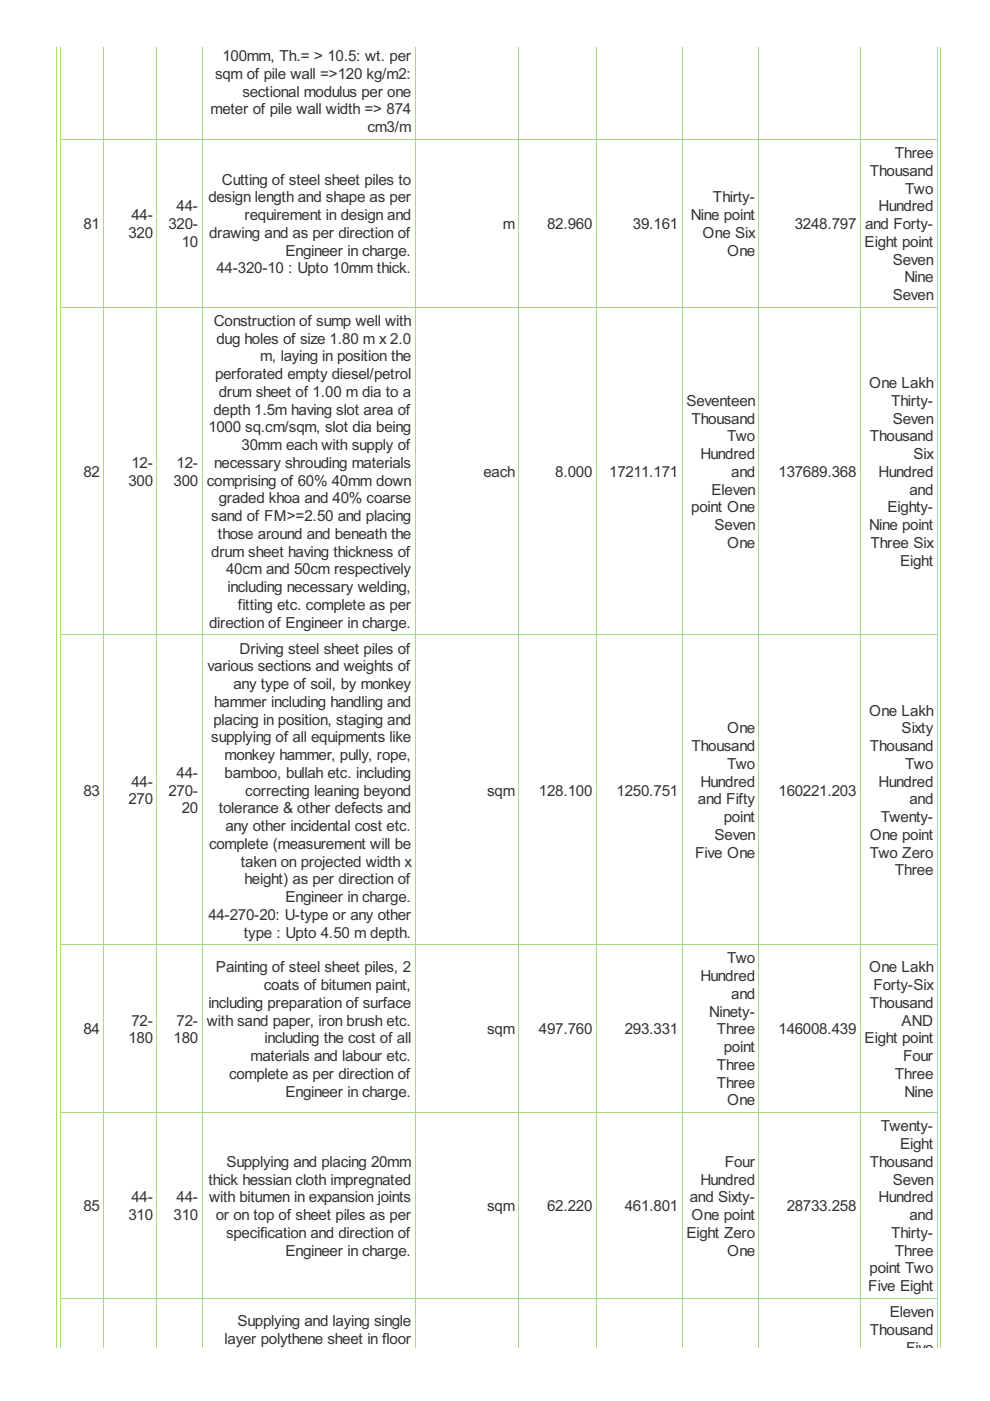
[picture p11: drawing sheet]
<svg xmlns="http://www.w3.org/2000/svg" width="210mm" height="297mm" viewBox="0 0 210 297" stroke-linecap="round" stroke-linejoin="round" font-family="sans-serif">
<defs><g id="words">
<g font-size="3.6" fill="#333">
<text x="45.6" y="16.7">sqm of pile wall =&gt;120 kg/m2:</text>
<text x="47.2" y="13">100mm, Th.= &gt; 10.5: wt. per</text>
<text x="51.4" y="20.5">sectional modulus per one</text>
<text x="44.6" y="24.3">meter of pile wall width =&gt; 874</text>
<text x="77.9" y="28">cm3/m</text>
<text x="189.7" y="33.5">Three</text>
<text x="47.1" y="39.2">Cutting of steel sheet piles to</text>
<text x="184.4" y="37.3">Thousand</text>
<text x="191.9" y="41">Two</text>
<text x="27.9" y="46.7">44-</text>
<text x="37.4" y="44.8">44-</text>
<text x="44.2" y="42.9">design length and shape as per</text>
<text x="51.9" y="46.7">requirement in design and</text>
<text x="146.5" y="46.7">Nine point</text>
<text x="151.2" y="42.9">Thirty-</text>
<text x="186.3" y="44.8">Hundred</text>
<text x="17.7" y="48.6">81</text>
<text x="27.2" y="50.4">320</text>
<text x="35.7" y="48.6">320-</text>
<text x="38.5" y="52.3">10</text>
<text x="44.3" y="50.4">drawing and as per direction of</text>
<text x="106.6" y="48.6">m</text>
<text x="116" y="48.6">82.960</text>
<text x="134.2" y="48.6">39.161</text>
<text x="149" y="50.4">One Six</text>
<text x="168.5" y="48.6">3248.797</text>
<text x="183.3" y="52.3">Eight point</text>
<text x="183.4" y="48.6">and Forty-</text>
<text x="45.9" y="58">44-320-10 : Upto 10mm thick.</text>
<text x="60.5" y="54.2">Engineer in charge.</text>
<text x="154.2" y="54.2">One</text>
<text x="189.3" y="56.1">Seven</text>
<text x="191.8" y="59.9">Nine</text>
<text x="189.3" y="63.6">Seven</text>
<text x="45.3" y="69.1">Construction of sump well with</text>
<text x="45.9" y="72.9">dug holes of size 1.80 m x 2.0</text>
<text x="55.2" y="76.6">m, laying in position the</text>
<text x="45.6" y="80.4">perforated empty diesel/petrol</text>
<text x="184.3" y="82.3">One Lakh</text>
<text x="45.3" y="87.9">depth 1.5m having slot area of</text>
<text x="46.4" y="84.2">drum sheet of 1.00 m dia to a</text>
<text x="145.5" y="86">Seventeen</text>
<text x="146.6" y="89.8">Thousand</text>
<text x="189" y="86">Thirty-</text>
<text x="189.3" y="89.8">Seven</text>
<text x="44.2" y="91.7">1000 sq.cm/sqm, slot dia being</text>
<text x="51.2" y="95.5">30mm each with supply of</text>
<text x="154.2" y="93.6">Two</text>
<text x="184.4" y="93.6">Thousand</text>
<text x="17.7" y="101.1">82</text>
<text x="27.9" y="99.2">12-</text>
<text x="37.4" y="99.2">12-</text>
<text x="45.4" y="99.2">necessary shrouding materials</text>
<text x="102.5" y="101.1">each</text>
<text x="117.7" y="101.1">8.000</text>
<text x="129.2" y="101.1">17211.171</text>
<text x="148.5" y="97.3">Hundred</text>
<text x="155" y="101.1">and</text>
<text x="165.1" y="101.1">137689.368</text>
<text x="186.3" y="101.1">Hundred</text>
<text x="193.7" y="97.3">Six</text>
<text x="27.2" y="103">300</text>
<text x="36.8" y="103">300</text>
<text x="43.9" y="103">comprising of 60% 40mm down</text>
<text x="46.4" y="106.7">graded khoa and 40% coarse</text>
<text x="150.9" y="104.9">Eleven</text>
<text x="192.8" y="104.9">and</text>
<text x="44.8" y="110.5">sand of FM&gt;=2.50 and placing</text>
<text x="146.6" y="108.6">point One</text>
<text x="151.5" y="112.4">Seven</text>
<text x="184.3" y="112.4">Nine point</text>
<text x="188.2" y="108.6">Eighty-</text>
<text x="44.8" y="118">drum sheet having thickness of</text>
<text x="46.2" y="114.3">those around and beneath the</text>
<text x="154.2" y="116.1">One</text>
<text x="184.6" y="116.1">Three Six</text>
<text x="190.8" y="119.9">Eight</text>
<text x="47.9" y="121.8">40cm and 50cm respectively</text>
<text x="48.3" y="125.6">including necessary welding,</text>
<text x="50.4" y="129.3">fitting etc. complete as per</text>
<text x="44.3" y="133.1">direction of Engineer in charge.</text>
<text x="44" y="142.3">various sections and weights of</text>
<text x="50.8" y="138.6">Driving steel sheet piles of</text>
<text x="45.4" y="149.9">hammer including handling and</text>
<text x="49.5" y="146.1">any type of soil, by monkey</text>
<text x="45.3" y="153.6">placing in position, staging and</text>
<text x="154.2" y="155.5">One</text>
<text x="184.3" y="151.7">One Lakh</text>
<text x="191.2" y="155.5">Sixty</text>
<text x="44.8" y="157.4">supplying of all equipments like</text>
<text x="47.6" y="161.2">monkey hammer, pully, rope,</text>
<text x="146.6" y="159.3">Thousand</text>
<text x="184.4" y="159.3">Thousand</text>
<text x="27.9" y="166.8">44-</text>
<text x="37.4" y="164.9">44-</text>
<text x="47.6" y="164.9">bamboo, bullah etc. including</text>
<text x="148.5" y="166.8">Hundred</text>
<text x="154.2" y="163">Two</text>
<text x="186.3" y="166.8">Hundred</text>
<text x="191.9" y="163">Two</text>
<text x="17.7" y="168.7">83</text>
<text x="27.2" y="170.6">270</text>
<text x="35.7" y="168.7">270-</text>
<text x="38.5" y="172.4">20</text>
<text x="46.4" y="172.4">tolerance &amp; other defects and</text>
<text x="52" y="168.7">correcting leaning beyond</text>
<text x="103.3" y="168.7">sqm</text>
<text x="114.3" y="168.7">128.100</text>
<text x="130.7" y="168.7">1250.751</text>
<text x="148" y="170.6">and Fifty</text>
<text x="165.1" y="168.7">160221.203</text>
<text x="192.8" y="170.6">and</text>
<text x="44.3" y="180">complete (measurement will be</text>
<text x="47.8" y="176.2">any other incidental cost etc.</text>
<text x="151.5" y="178.1">Seven</text>
<text x="153.5" y="174.3">point</text>
<text x="184.4" y="178.1">One point</text>
<text x="186.8" y="174.3">Twenty-</text>
<text x="51.1" y="183.7">taken on projected width x</text>
<text x="147.4" y="181.9">Five One</text>
<text x="184.4" y="181.9">Two Zero</text>
<text x="189.7" y="185.6">Three</text>
<text x="51.9" y="187.5">height) as per direction of</text>
<text x="60.5" y="191.3">Engineer in charge.</text>
<text x="44.2" y="195">44-270-20: U-type or any other</text>
<text x="51.7" y="198.8">type : Upto 4.50 m depth.</text>
<text x="45.8" y="206.2">Painting of steel sheet piles, 2</text>
<text x="55.9" y="209.9">coats of bitumen paint,</text>
<text x="148.5" y="208">Hundred</text>
<text x="154.2" y="204.3">Two</text>
<text x="184.3" y="206.2">One Lakh</text>
<text x="185.2" y="209.9">Forty-Six</text>
<text x="44.2" y="213.7">including preparation of surface</text>
<text x="150.4" y="215.6">Ninety-</text>
<text x="155" y="211.8">and</text>
<text x="184.4" y="213.7">Thousand</text>
<text x="17.7" y="219.3">84</text>
<text x="27.2" y="221.2">180</text>
<text x="27.9" y="217.4">72-</text>
<text x="36.8" y="221.2">180</text>
<text x="37.4" y="217.4">72-</text>
<text x="43.9" y="217.4">with sand paper, iron brush etc.</text>
<text x="56.1" y="221.2">including the cost of all</text>
<text x="103.3" y="219.3">sqm</text>
<text x="114.3" y="219.3">497.760</text>
<text x="132.5" y="219.3">293.331</text>
<text x="152" y="219.3">Three</text>
<text x="165.1" y="219.3">146008.439</text>
<text x="183.3" y="221.2">Eight point</text>
<text x="191.2" y="217.4">AND</text>
<text x="53.1" y="225">materials and labour etc.</text>
<text x="152" y="226.9">Three</text>
<text x="153.5" y="223.1">point</text>
<text x="191.5" y="225">Four</text>
<text x="48.6" y="228.7">complete as per direction of</text>
<text x="60.5" y="232.5">Engineer in charge.</text>
<text x="152" y="230.6">Three</text>
<text x="189.7" y="228.7">Three</text>
<text x="191.8" y="232.5">Nine</text>
<text x="154.2" y="234.4">One</text>
<text x="186.8" y="239.9">Twenty-</text>
<text x="190.8" y="243.6">Eight</text>
<text x="44.2" y="251.2">thick hessian cloth impregnated</text>
<text x="48" y="247.4">Supplying and placing 20mm</text>
<text x="148.5" y="251.2">Hundred</text>
<text x="153.7" y="247.4">Four</text>
<text x="184.4" y="247.4">Thousand</text>
<text x="189.3" y="251.2">Seven</text>
<text x="17.7" y="256.8">85</text>
<text x="27.9" y="254.9">44-</text>
<text x="37.4" y="254.9">44-</text>
<text x="44.3" y="254.9">with bitumen in expansion joints</text>
<text x="103.3" y="256.8">sqm</text>
<text x="116" y="256.8">62.220</text>
<text x="132.5" y="256.8">461.801</text>
<text x="146.3" y="254.9">and Sixty-</text>
<text x="166.8" y="256.8">28733.258</text>
<text x="186.3" y="254.9">Hundred</text>
<text x="27.2" y="258.7">310</text>
<text x="36.8" y="258.7">310</text>
<text x="45.7" y="258.7">or on top of sheet piles as per</text>
<text x="47.9" y="262.5">specification and direction of</text>
<text x="145.5" y="262.5">Eight Zero</text>
<text x="146.6" y="258.7">One point</text>
<text x="189" y="262.5">Thirty-</text>
<text x="192.8" y="258.7">and</text>
<text x="60.5" y="266.2">Engineer in charge.</text>
<text x="154.2" y="266.2">One</text>
<text x="184.4" y="270">point Two</text>
<text x="189.7" y="266.2">Three</text>
<text x="184.1" y="273.7">Five Eight</text>
<text x="50.3" y="281.1">Supplying and laying single</text>
<text x="188.6" y="279.2">Eleven</text>
<text x="47.6" y="284.9">layer polythene sheet in floor</text>
<text x="184.4" y="283">Thousand</text>
<text x="192.1" y="286.8">Five</text>
</g>
</g></defs>
<g fill="none" stroke="#a8da7f" stroke-width=".21">
<path d="M12 9.9v275.8M12.9 9.9v275.8M22 9.9v275.8M33.3 9.9v275.8M42.8 9.9v275.8M88 9.9v275.8M110 9.9v275.8M126.4 9.9v275.8M144.6 9.9v275.8M160.9 9.9v275.8M182.4 9.9v275.8M198.7 9.9v275.8"/>
<path d="M199.5 9.9v275.8M12.8 29.5h186M12.8 65.1h186M12.8 134.6h186M12.8 200.3h186M12.8 235.9h186M12.8 275.2h186"/>
</g>
<use href="#words"/>
</svg>
